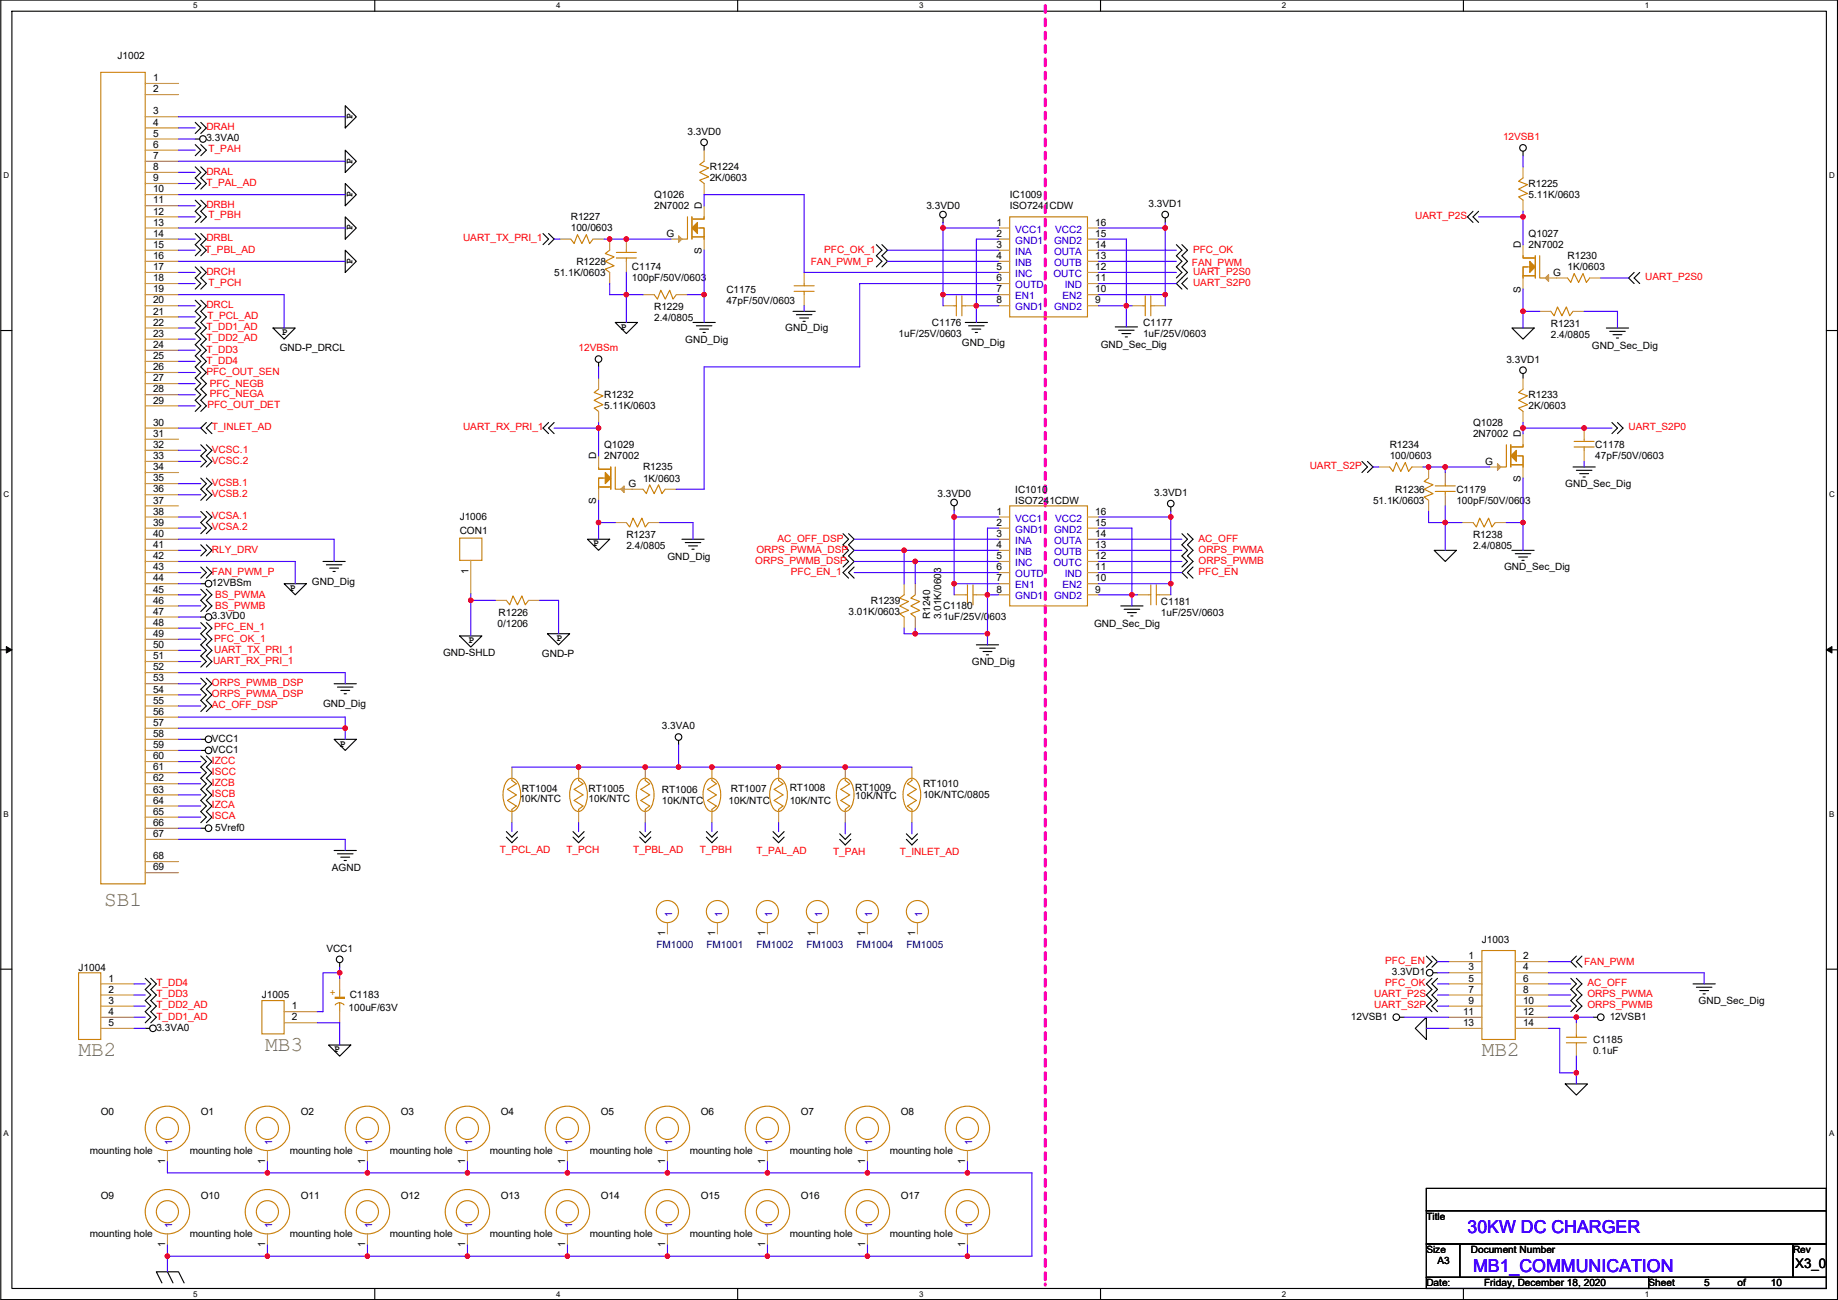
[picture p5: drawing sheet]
<svg xmlns="http://www.w3.org/2000/svg" width="420mm" height="297mm" viewBox="0 0 420 297" stroke-linecap="round" stroke-linejoin="round" font-family="sans-serif">
<defs><g id="words">
<g font-size="4.8" fill="#808040">
<text x="23.8" y="207.1">SB1</text>
<text x="18" y="241.4">MB2</text>
<text x="60.6" y="240.1">MB3</text>
<text x="338.8" y="241.4">MB2</text>
</g>
<g font-size="4.1" fill="#00f">
<text x="335.5" y="281.8">30KW DC CHARGER</text>
<text x="336.7" y="290.7">MB1_COMMUNICATION</text>
</g>
<text font-size="3" x="410.4" y="289.8">X3_0</text>
<g font-size="2.3">
<text x="26.8" y="13.5">J1002</text>
<text x="35" y="18.5">1</text>
<text x="35" y="21.1">2</text>
<text x="35" y="26.2">3</text>
<text x="35" y="28.7">4</text>
<text x="80.6" y="27.2" transform="rotate(-90 80.6 27.2)">P</text>
<text x="35" y="31.2">5</text>
<text x="35" y="33.8">6</text>
<text x="47.2" y="32.3">3.3VA0</text>
<text x="157.2" y="30.8">3.3VD0</text>
<text x="35" y="36.3">7</text>
<text x="35" y="38.9">8</text>
<text x="35" y="41.4">9</text>
<text x="80.6" y="37.4" transform="rotate(-90 80.6 37.4)">P</text>
<text x="162.2" y="38.9">R1224</text>
<text x="162.2" y="41.4">2K/0603</text>
<text x="35" y="43.9">10</text>
<text x="35" y="46.5">11</text>
<text x="80.6" y="45" transform="rotate(-90 80.6 45)">P</text>
<text x="149.5" y="45.3">Q1026</text>
<text x="149.5" y="47.8">2N7002</text>
<text x="160.4" y="47.8" transform="rotate(-90 160.4 47.8)">D</text>
<text x="211.8" y="47.8">3.3VD0</text>
<text x="230.8" y="45.3">IC1009</text>
<text x="230.8" y="47.8">ISO7241CDW</text>
<text x="262.6" y="47.3">3.3VD1</text>
<text x="349.4" y="42.7">R1225</text>
<text x="349.4" y="45.3">5.11K/0603</text>
<text x="35" y="49">12</text>
<text x="35" y="51.6">13</text>
<text x="80.6" y="52.6" transform="rotate(-90 80.6 52.6)">P</text>
<text x="130.5" y="50.3">R1227</text>
<text x="130.5" y="52.9">100/0603</text>
<text x="227.8" y="51.6">1</text>
<text x="250.4" y="51.6">16</text>
<text x="35" y="54.1">14</text>
<text x="35" y="56.6">15</text>
<text x="35" y="59.2">16</text>
<text x="152.3" y="54.1">G</text>
<text x="160.4" y="58" transform="rotate(-90 160.4 58)">S</text>
<text x="227.8" y="54.1">2</text>
<text x="227.8" y="56.6">3</text>
<text x="227.8" y="59.2">4</text>
<text x="250.4" y="54.1">15</text>
<text x="250.4" y="56.6">14</text>
<text x="250.4" y="59.2">13</text>
<text x="347.6" y="56.7" transform="rotate(-90 347.6 56.7)">D</text>
<text x="349.4" y="54.1">Q1027</text>
<text x="349.4" y="56.7">2N7002</text>
<text x="358.3" y="59.2">R1230</text>
<text x="35" y="61.7">17</text>
<text x="35" y="64.3">18</text>
<text x="80.6" y="60.2" transform="rotate(-90 80.6 60.2)">P</text>
<text x="126.7" y="63">51.1K/0603</text>
<text x="131.8" y="60.5">R1228</text>
<text x="144.5" y="61.8">C1174</text>
<text x="144.5" y="64.3">100pF/50V/0603</text>
<text x="227.8" y="61.7">5</text>
<text x="227.8" y="64.3">6</text>
<text x="250.4" y="61.7">12</text>
<text x="250.4" y="64.3">11</text>
<text x="355" y="63">G</text>
<text x="358.3" y="61.8">1K/0603</text>
<text x="35" y="66.8">19</text>
<text x="35" y="69.3">20</text>
<text x="35" y="71.9">21</text>
<text x="149.5" y="70.9">R1229</text>
<text x="166" y="66.8">C1175</text>
<text x="166" y="69.4">47pF/50V/0603</text>
<text x="227.8" y="66.8">7</text>
<text x="227.8" y="69.3">8</text>
<text x="250.4" y="66.8">10</text>
<text x="250.4" y="69.3">9</text>
<text x="347.6" y="66.8" transform="rotate(-90 347.6 66.8)">S</text>
<text x="35" y="74.4">22</text>
<text x="35" y="77">23</text>
<text x="64.4" y="76.6">P</text>
<text x="141.9" y="75.3">P</text>
<text x="149.5" y="73.4">2.4/0805</text>
<text x="179.5" y="75.7">GND_Dig</text>
<text x="205.4" y="77">1uF/25V/0603</text>
<text x="213" y="74.5">C1176</text>
<text x="261.3" y="74.5">C1177</text>
<text x="261.3" y="77">1uF/25V/0603</text>
<text x="354.5" y="74.7">R1231</text>
<text x="354.5" y="77.3">2.4/0805</text>
<text x="35" y="79.5">24</text>
<text x="35" y="82">25</text>
<text x="63.9" y="80.3">GND-P_DRCL</text>
<text x="156.6" y="78.3">GND_Dig</text>
<text x="219.9" y="79">GND_Dig</text>
<text x="251.6" y="79.5">GND_Sec_Dig</text>
<text x="344.3" y="82.8">3.3VD1</text>
<text x="363.9" y="79.8">GND_Sec_Dig</text>
<text x="35" y="84.6">26</text>
<text x="35" y="87.1">27</text>
<text x="35" y="89.7">28</text>
<text x="35" y="92.2">29</text>
<text x="138.1" y="91">R1232</text>
<text x="138.1" y="93.5">5.11K/0603</text>
<text x="349.4" y="91">R1233</text>
<text x="349.4" y="93.5">2K/0603</text>
<text x="35" y="97.3">30</text>
<text x="35" y="99.8">31</text>
<text x="336.7" y="97.3">Q1028</text>
<text x="336.7" y="99.9">2N7002</text>
<text x="347.6" y="99.8" transform="rotate(-90 347.6 99.8)">D</text>
<text x="35" y="102.4">32</text>
<text x="35" y="104.9">33</text>
<text x="35" y="107.4">34</text>
<text x="136.3" y="104.9" transform="rotate(-90 136.3 104.9)">D</text>
<text x="138.1" y="102.4">Q1029</text>
<text x="138.1" y="104.9">2N7002</text>
<text x="147" y="107.5">R1235</text>
<text x="317.7" y="102.4">R1234</text>
<text x="317.7" y="104.9">100/0603</text>
<text x="339.5" y="106.2">G</text>
<text x="364.7" y="102.4">C1178</text>
<text x="364.7" y="104.9">47pF/50V/0603</text>
<text x="35" y="110">35</text>
<text x="35" y="112.5">36</text>
<text x="143.7" y="111.3">G</text>
<text x="147" y="110">1K/0603</text>
<text x="214.3" y="113.6">3.3VD0</text>
<text x="232.1" y="112.6">IC1010</text>
<text x="263.8" y="113.3">3.3VD1</text>
<text x="318.9" y="112.6">R1236</text>
<text x="332.9" y="112.6">C1179</text>
<text x="347.6" y="110" transform="rotate(-90 347.6 110)">S</text>
<text x="357.8" y="111.3">GND_Sec_Dig</text>
<text x="35" y="115.1">37</text>
<text x="35" y="117.6">38</text>
<text x="105.1" y="118.9">J1006</text>
<text x="136.3" y="115.1" transform="rotate(-90 136.3 115.1)">S</text>
<text x="227.8" y="117.6">1</text>
<text x="232.1" y="115.1">ISO7241CDW</text>
<text x="250.4" y="117.6">16</text>
<text x="313.9" y="115.1">51.1K/0603</text>
<text x="332.9" y="115.1">100pF/50V/0603</text>
<text x="35" y="120.1">39</text>
<text x="35" y="122.7">40</text>
<text x="35" y="125.2">41</text>
<text x="105.1" y="122">CON1</text>
<text x="135.6" y="124.9">P</text>
<text x="143.2" y="123">R1237</text>
<text x="143.2" y="125.5">2.4/0805</text>
<text x="227.8" y="120.1">2</text>
<text x="227.8" y="122.7">3</text>
<text x="227.8" y="125.2">4</text>
<text x="250.4" y="120.1">15</text>
<text x="250.4" y="122.7">14</text>
<text x="250.4" y="125.2">13</text>
<text x="336.7" y="123">R1238</text>
<text x="336.7" y="125.5">2.4/0805</text>
<text x="35" y="127.8">42</text>
<text x="35" y="130.3">43</text>
<text x="107.1" y="131.1" transform="rotate(-90 107.1 131.1)">1</text>
<text x="152.6" y="128.1">GND_Dig</text>
<text x="227.8" y="127.8">5</text>
<text x="227.8" y="130.3">6</text>
<text x="250.4" y="127.8">12</text>
<text x="250.4" y="130.3">11</text>
<text x="343.8" y="130.3">GND_Sec_Dig</text>
<text x="35" y="132.8">44</text>
<text x="35" y="135.4">45</text>
<text x="35" y="137.9">46</text>
<text x="48.4" y="133.9">12VBSm</text>
<text x="66.2" y="135">P</text>
<text x="71.3" y="133.6">GND_Dig</text>
<text x="199.1" y="138">R1239</text>
<text x="227.8" y="132.8">7</text>
<text x="227.8" y="135.4">8</text>
<text x="250.4" y="132.8">10</text>
<text x="250.4" y="135.4">9</text>
<text x="35" y="140.5">47</text>
<text x="35" y="143">48</text>
<text x="48.4" y="141.5">3.3VD0</text>
<text x="113.7" y="143.3">0/1206</text>
<text x="114" y="140.8">R1226</text>
<text x="194" y="140.5">3.01K/0603</text>
<text x="212.6" y="141.5" transform="rotate(-90 212.6 141.5)">R1240</text>
<text x="215.1" y="141.5" transform="rotate(-90 215.1 141.5)">3.01K/0603</text>
<text x="215.6" y="139.2">C1180</text>
<text x="215.6" y="141.8">1uF/25V/0603</text>
<text x="250.1" y="143.3">GND_Sec_Dig</text>
<text x="265.4" y="138.2">C1181</text>
<text x="265.4" y="140.8">1uF/25V/0603</text>
<text x="35" y="145.5">49</text>
<text x="35" y="148.1">50</text>
<text x="101.3" y="149.9">GND-SHLD</text>
<text x="107.1" y="147">P</text>
<text x="127.2" y="146.5">P</text>
<text x="35" y="150.6">51</text>
<text x="35" y="153.2">52</text>
<text x="35" y="155.7">53</text>
<text x="123.9" y="150.2">GND-P</text>
<text x="222.2" y="151.9">GND_Dig</text>
<text x="35" y="158.2">54</text>
<text x="35" y="160.8">55</text>
<text x="73.8" y="161.6">GND_Dig</text>
<text x="35" y="163.3">56</text>
<text x="35" y="165.9">57</text>
<text x="151.3" y="166.7">3.3VA0</text>
<text x="35" y="168.4">58</text>
<text x="35" y="170.9">59</text>
<text x="35" y="173.5">60</text>
<text x="48.4" y="169.5">VCC1</text>
<text x="48.4" y="172">VCC1</text>
<text x="77.6" y="170.6">P</text>
<text x="35" y="176">61</text>
<text x="35" y="178.6">62</text>
<text x="211" y="179.9">RT1010</text>
<text x="35" y="181.1">63</text>
<text x="35" y="183.6">64</text>
<text x="118.8" y="183.2">10K/NTC</text>
<text x="119.3" y="180.9">RT1004</text>
<text x="134.5" y="180.9">RT1005</text>
<text x="134.5" y="183.2">10K/NTC</text>
<text x="151.3" y="181.1">RT1006</text>
<text x="151.3" y="183.7">10K/NTC</text>
<text x="166.5" y="183.7">10K/NTC</text>
<text x="167.1" y="180.9">RT1007</text>
<text x="180.5" y="180.6">RT1008</text>
<text x="180.5" y="183.7">10K/NTC</text>
<text x="195.5" y="180.6">RT1009</text>
<text x="195.5" y="182.7">10K/NTC</text>
<text x="211" y="182.4">10K/NTC/0805</text>
<text x="35" y="186.2">65</text>
<text x="35" y="188.7">66</text>
<text x="35" y="191.3">67</text>
<text x="49.2" y="189.8">5Vref0</text>
<text x="35" y="196.3">68</text>
<text x="35" y="198.9">69</text>
<text x="75.9" y="198.9">AGND</text>
<text x="152" y="213.9" transform="rotate(-90 152 213.9)">1</text>
<text x="163.5" y="213.9" transform="rotate(-90 163.5 213.9)">1</text>
<text x="174.9" y="213.9" transform="rotate(-90 174.9 213.9)">1</text>
<text x="186.3" y="213.9" transform="rotate(-90 186.3 213.9)">1</text>
<text x="197.8" y="213.9" transform="rotate(-90 197.8 213.9)">1</text>
<text x="209.2" y="213.9" transform="rotate(-90 209.2 213.9)">1</text>
<text x="338.8" y="215.4">J1003</text>
<text x="18" y="221.8">J1004</text>
<text x="74.6" y="217.5">VCC1</text>
<text x="335.7" y="219.2">1</text>
<text x="335.7" y="221.7">3</text>
<text x="348.2" y="219.2">2</text>
<text x="348.2" y="221.7">4</text>
<text x="24.8" y="224.3">1</text>
<text x="24.8" y="226.8">2</text>
<text x="318.2" y="222.8">3.3VD1</text>
<text x="335.7" y="224.3">5</text>
<text x="335.7" y="226.8">7</text>
<text x="348.2" y="224.3">6</text>
<text x="348.2" y="226.8">8</text>
<text x="24.8" y="229.4">3</text>
<text x="24.8" y="231.9">4</text>
<text x="59.9" y="228.1">J1005</text>
<text x="66.7" y="230.6">1</text>
<text x="66.7" y="233.2">2</text>
<text x="79.7" y="230.9">100uF/63V</text>
<text x="79.9" y="228.1">C1183</text>
<text x="308.8" y="233">12VSB1</text>
<text x="334.4" y="231.9">11</text>
<text x="335.7" y="229.4">9</text>
<text x="348.2" y="229.4">10</text>
<text x="348.2" y="231.9">12</text>
<text x="368" y="233">12VSB1</text>
<text x="388.3" y="229.4">GND_Sec_Dig</text>
<text x="24.8" y="234.4">5</text>
<text x="35.7" y="235.5">3.3VA0</text>
<text x="334.4" y="234.4">13</text>
<text x="348.2" y="234.4">14</text>
<text x="364.2" y="238.3">C1185</text>
<text x="76.4" y="240.4">P</text>
<text x="364.2" y="240.8">0.1uF</text>
<text x="23" y="254.8">O0</text>
<text x="45.9" y="254.8">O1</text>
<text x="68.8" y="254.8">O2</text>
<text x="91.6" y="254.8">O3</text>
<text x="114.5" y="254.8">O4</text>
<text x="137.3" y="254.8">O5</text>
<text x="160.2" y="254.8">O6</text>
<text x="183.1" y="254.8">O7</text>
<text x="205.9" y="254.8">O8</text>
<text x="20.5" y="263.7">mounting hole</text>
<text x="43.4" y="263.7">mounting hole</text>
<text x="66.2" y="263.7">mounting hole</text>
<text x="89.1" y="263.7">mounting hole</text>
<text x="111.9" y="263.7">mounting hole</text>
<text x="134.8" y="263.7">mounting hole</text>
<text x="157.7" y="263.7">mounting hole</text>
<text x="180.5" y="263.7">mounting hole</text>
<text x="203.4" y="263.7">mounting hole</text>
<text x="37.8" y="266" transform="rotate(-90 37.8 266)">1</text>
<text x="60.6" y="266" transform="rotate(-90 60.6 266)">1</text>
<text x="83.5" y="266" transform="rotate(-90 83.5 266)">1</text>
<text x="106.3" y="266" transform="rotate(-90 106.3 266)">1</text>
<text x="129.2" y="266" transform="rotate(-90 129.2 266)">1</text>
<text x="152" y="266" transform="rotate(-90 152 266)">1</text>
<text x="174.9" y="266" transform="rotate(-90 174.9 266)">1</text>
<text x="197.8" y="266" transform="rotate(-90 197.8 266)">1</text>
<text x="220.6" y="266" transform="rotate(-90 220.6 266)">1</text>
<text x="23" y="273.9">O9</text>
<text x="45.9" y="273.9">O10</text>
<text x="68.8" y="273.9">O11</text>
<text x="91.6" y="273.9">O12</text>
<text x="114.5" y="273.9">O13</text>
<text x="137.3" y="273.9">O14</text>
<text x="160.2" y="273.9">O15</text>
<text x="183.1" y="273.9">O16</text>
<text x="205.9" y="273.9">O17</text>
<text x="326.1" y="278.7">Title</text>
<text x="20.5" y="282.7">mounting hole</text>
<text x="37.8" y="285" transform="rotate(-90 37.8 285)">1</text>
<text x="43.4" y="282.7">mounting hole</text>
<text x="60.6" y="285" transform="rotate(-90 60.6 285)">1</text>
<text x="66.2" y="282.7">mounting hole</text>
<text x="83.5" y="285" transform="rotate(-90 83.5 285)">1</text>
<text x="89.1" y="282.7">mounting hole</text>
<text x="106.3" y="285" transform="rotate(-90 106.3 285)">1</text>
<text x="111.9" y="282.7">mounting hole</text>
<text x="129.2" y="285" transform="rotate(-90 129.2 285)">1</text>
<text x="134.8" y="282.7">mounting hole</text>
<text x="152" y="285" transform="rotate(-90 152 285)">1</text>
<text x="157.7" y="282.7">mounting hole</text>
<text x="174.9" y="285" transform="rotate(-90 174.9 285)">1</text>
<text x="180.5" y="282.7">mounting hole</text>
<text x="197.8" y="285" transform="rotate(-90 197.8 285)">1</text>
<text x="203.4" y="282.7">mounting hole</text>
<text x="220.6" y="285" transform="rotate(-90 220.6 285)">1</text>
<text x="326.1" y="286.3">Size</text>
<text x="336.2" y="286.3">Document Number</text>
<text x="409.9" y="286.3">Rev</text>
<text x="326.1" y="293.9">Date:</text>
<text x="328.6" y="288.8">A3</text>
<text x="339.3" y="293.9">Friday, December 18, 2020</text>
<text x="376.9" y="293.9">Sheet</text>
<text x="389.6" y="293.9">5</text>
<text x="397.2" y="293.9">of</text>
<text x="404.8" y="293.9">10</text>
</g>
<g font-size="2.3" fill="#f00">
<text x="47.2" y="29.8">DRAH</text>
<text x="47.7" y="34.8">T_PAH</text>
<text x="343.6" y="32">12VSB1</text>
<text x="47.2" y="39.9">DRAL</text>
<text x="47.2" y="42.5">T_PAL_AD</text>
<text x="47.2" y="47.5">DRBH</text>
<text x="47.7" y="49.8">T_PBH</text>
<text x="323.5" y="50.1">UART_P2S</text>
<text x="46.9" y="57.7">T_PBL_AD</text>
<text x="47.2" y="55.2">DRBL</text>
<text x="105.8" y="55.2">UART_TX_PRI_1</text>
<text x="188.4" y="57.7">PFC_OK_1</text>
<text x="272.7" y="57.7">PFC_OK</text>
<text x="47.2" y="62.8">DRCH</text>
<text x="47.7" y="65.3">T_PCH</text>
<text x="185.3" y="60.5">FAN_PWM_P</text>
<text x="272.5" y="60.7">FAN_PWM</text>
<text x="272.7" y="62.8">UART_P2S0</text>
<text x="272.7" y="65.3">UART_S2P0</text>
<text x="376.1" y="64.1">UART_P2S0</text>
<text x="47.2" y="70.4">DRCL</text>
<text x="47.2" y="75.5">T_DD1_AD</text>
<text x="47.4" y="72.9">T_PCL_AD</text>
<text x="47.2" y="78">T_DD2_AD</text>
<text x="47.2" y="80.6">T_DD3</text>
<text x="47.2" y="83.1">T_DD4</text>
<text x="132.3" y="80.3">12VBSm</text>
<text x="47.2" y="85.6">PFC_OUT_SEN</text>
<text x="47.9" y="88.4">PFC_NEGB</text>
<text x="47.4" y="93.3">PFC_OUT_DET</text>
<text x="47.9" y="90.7">PFC_NEGA</text>
<text x="48.4" y="98.3">T_INLET_AD</text>
<text x="105.8" y="98.3">UART_RX_PRI_1</text>
<text x="372.3" y="98.3">UART_S2P0</text>
<text x="48.4" y="103.4">VCSC.1</text>
<text x="48.4" y="106">VCSC.2</text>
<text x="299.4" y="107.2">UART_S2P</text>
<text x="48.4" y="111">VCSB.1</text>
<text x="48.4" y="113.6">VCSB.2</text>
<text x="48.4" y="118.7">VCSA.1</text>
<text x="48.4" y="121.2">VCSA.2</text>
<text x="177.7" y="123.7">AC_OFF_DSP</text>
<text x="274" y="123.7">AC_OFF</text>
<text x="48.4" y="126.3">RLY_DRV</text>
<text x="48.4" y="131.4">FAN_PWM_P</text>
<text x="172.6" y="128.8">ORPS_PWMB_DSP</text>
<text x="172.9" y="126.3">ORPS_PWMA_DSP</text>
<text x="180.8" y="131.4">PFC_EN_1</text>
<text x="274" y="126.3">ORPS_PWMA</text>
<text x="274" y="128.8">ORPS_PWMB</text>
<text x="274" y="131.4">PFC_EN</text>
<text x="49.2" y="136.7">BS_PWMA</text>
<text x="49.2" y="139.2">BS_PWMB</text>
<text x="48.9" y="144.1">PFC_EN_1</text>
<text x="48.9" y="146.6">PFC_OK_1</text>
<text x="48.9" y="149.1">UART_TX_PRI_1</text>
<text x="48.7" y="151.7">UART_RX_PRI_1</text>
<text x="48.4" y="156.8">ORPS_PWMB_DSP</text>
<text x="48.4" y="159.3">ORPS_PWMA_DSP</text>
<text x="48.4" y="161.8">AC_OFF_DSP</text>
<text x="48.4" y="174.5">IZCC</text>
<text x="48.4" y="177.1">ISCC</text>
<text x="48.4" y="179.6">IZCB</text>
<text x="48.4" y="182.2">ISCB</text>
<text x="48.4" y="184.7">IZCA</text>
<text x="48.4" y="187.2">ISCA</text>
<text x="114.2" y="194.9">T_PCL_AD</text>
<text x="129.5" y="194.9">T_PCH</text>
<text x="144.7" y="194.9">T_PBL_AD</text>
<text x="159.9" y="194.9">T_PBH</text>
<text x="172.9" y="195.1">T_PAL_AD</text>
<text x="190.4" y="195.4">T_PAH</text>
<text x="205.7" y="195.4">T_INLET_AD</text>
<text x="316.7" y="220.3">PFC_EN</text>
<text x="362.1" y="220.5">FAN_PWM</text>
<text x="35.7" y="225.3">T_DD4</text>
<text x="35.7" y="227.9">T_DD3</text>
<text x="314.1" y="227.9">UART_P2S</text>
<text x="316.7" y="225.3">PFC_OK</text>
<text x="362.9" y="225.3">AC_OFF</text>
<text x="362.9" y="227.9">ORPS_PWMA</text>
<text x="35.7" y="230.4">T_DD2_AD</text>
<text x="35.7" y="233">T_DD1_AD</text>
<text x="314.1" y="230.4">UART_S2P</text>
<text x="362.9" y="230.4">ORPS_PWMB</text>
</g>
<g font-size="2.3" fill="#00c">
<text x="232.1" y="53.1">VCC1</text>
<text x="241.2" y="53.1">VCC2</text>
<text x="232.1" y="55.7">GND1</text>
<text x="232.1" y="58.2">INA</text>
<text x="240.9" y="58.2">OUTA</text>
<text x="241" y="55.7">GND2</text>
<text x="232.1" y="60.7">INB</text>
<text x="232.1" y="63.3">INC</text>
<text x="232.1" y="65.8">OUTD</text>
<text x="240.8" y="63.3">OUTC</text>
<text x="240.9" y="60.7">OUTB</text>
<text x="243.4" y="65.8">IND</text>
<text x="232.1" y="68.4">EN1</text>
<text x="232.1" y="70.9">GND1</text>
<text x="241" y="70.9">GND2</text>
<text x="242.9" y="68.4">EN2</text>
<text x="232.1" y="119.2">VCC1</text>
<text x="241.2" y="119.2">VCC2</text>
<text x="232.1" y="121.7">GND1</text>
<text x="232.1" y="124.2">INA</text>
<text x="240.9" y="124.2">OUTA</text>
<text x="241" y="121.7">GND2</text>
<text x="232.1" y="126.8">INB</text>
<text x="232.1" y="129.3">INC</text>
<text x="232.1" y="131.9">OUTD</text>
<text x="240.8" y="129.3">OUTC</text>
<text x="240.9" y="126.8">OUTB</text>
<text x="243.4" y="131.9">IND</text>
<text x="232.1" y="134.4">EN1</text>
<text x="232.1" y="136.9">GND1</text>
<text x="241" y="136.9">GND2</text>
<text x="242.9" y="134.4">EN2</text>
<text x="153.6" y="209.6" transform="rotate(-90 153.6 209.6)">1</text>
<text x="165.1" y="209.6" transform="rotate(-90 165.1 209.6)">1</text>
<text x="176.5" y="209.6" transform="rotate(-90 176.5 209.6)">1</text>
<text x="187.9" y="209.6" transform="rotate(-90 187.9 209.6)">1</text>
<text x="199.4" y="209.6" transform="rotate(-90 199.4 209.6)">1</text>
<text x="210.8" y="209.6" transform="rotate(-90 210.8 209.6)">1</text>
<text x="39.3" y="261.6" transform="rotate(-90 39.3 261.6)">1</text>
<text x="62.2" y="261.6" transform="rotate(-90 62.2 261.6)">1</text>
<text x="85.1" y="261.6" transform="rotate(-90 85.1 261.6)">1</text>
<text x="107.9" y="261.6" transform="rotate(-90 107.9 261.6)">1</text>
<text x="130.8" y="261.6" transform="rotate(-90 130.8 261.6)">1</text>
<text x="153.6" y="261.6" transform="rotate(-90 153.6 261.6)">1</text>
<text x="176.5" y="261.6" transform="rotate(-90 176.5 261.6)">1</text>
<text x="199.4" y="261.6" transform="rotate(-90 199.4 261.6)">1</text>
<text x="222.2" y="261.6" transform="rotate(-90 222.2 261.6)">1</text>
<text x="39.3" y="280.7" transform="rotate(-90 39.3 280.7)">1</text>
<text x="62.2" y="280.7" transform="rotate(-90 62.2 280.7)">1</text>
<text x="85.1" y="280.7" transform="rotate(-90 85.1 280.7)">1</text>
<text x="107.9" y="280.7" transform="rotate(-90 107.9 280.7)">1</text>
<text x="130.8" y="280.7" transform="rotate(-90 130.8 280.7)">1</text>
<text x="153.6" y="280.7" transform="rotate(-90 153.6 280.7)">1</text>
<text x="176.5" y="280.7" transform="rotate(-90 176.5 280.7)">1</text>
<text x="199.4" y="280.7" transform="rotate(-90 199.4 280.7)">1</text>
<text x="222.2" y="280.7" transform="rotate(-90 222.2 280.7)">1</text>
</g>
<g font-size="2.3" fill="#000080">
<text x="150" y="216.7">FM1000</text>
<text x="161.5" y="216.7">FM1001</text>
<text x="172.9" y="216.7">FM1002</text>
<text x="184.3" y="216.7">FM1003</text>
<text x="195.8" y="216.7">FM1004</text>
<text x="207.2" y="216.7">FM1005</text>
</g>
<text font-size="2.3" fill="#cc8006" x="75.4" y="227.6">+</text>
<g font-size="1.8">
<text x="44.2" y="1.9">5</text>
<text x="127.1" y="1.9">4</text>
<text x="210.1" y="1.9">3</text>
<text x="293" y="1.9">2</text>
<text x="376" y="1.9">1</text>
<text x=".8" y="40.7">D</text>
<text x="418.1" y="40.7">D</text>
<text x=".8" y="113.6">C</text>
<text x="418.1" y="113.6">C</text>
<text x=".8" y="186.6">B</text>
<text x="418.1" y="186.6">B</text>
<text x=".8" y="259.5">A</text>
<text x="418.1" y="259.5">A</text>
<text x="44.2" y="296.3">5</text>
<text x="127.1" y="296.3">4</text>
<text x="210.1" y="296.3">3</text>
<text x="293" y="296.3">2</text>
<text x="376" y="296.3">1</text>
</g>
</g></defs>
<path d="M.2 0h419.8v296.9h-419.8zM2.7 2.6h414.8v291.8h-414.8z" fill="none" stroke="#000" stroke-width=".25"/>
<g fill="#fff">
<path d="M44.2 .3h1v2h-1z"/>
<path d="M44.2 294.7h1v2h-1z"/>
</g>
<path d="M85.7 0v2.6M85.7 294.4v2.5" fill="none" stroke="#000" stroke-width=".25"/>
<g fill="#fff">
<path d="M127.1 .3h1v2h-1z"/>
<path d="M127.1 294.7h1v2h-1z"/>
</g>
<path d="M168.6 0v2.6M168.6 294.4v2.5" fill="none" stroke="#000" stroke-width=".25"/>
<g fill="#fff">
<path d="M210.1 .3h1v2h-1z"/>
<path d="M210.1 294.7h1v2h-1z"/>
</g>
<path d="M251.6 0v2.6M251.6 294.4v2.5" fill="none" stroke="#000" stroke-width=".25"/>
<g fill="#fff">
<path d="M293 .3h1v2h-1z"/>
<path d="M293 294.7h1v2h-1z"/>
</g>
<path d="M334.5 0v2.6M334.5 294.4v2.5" fill="none" stroke="#000" stroke-width=".25"/>
<g fill="#fff">
<path d="M376 .3h1v2h-1z"/>
<path d="M376 294.7h1v2h-1z"/>
<path d="M.8 39h1.3v2.1h-1.3z"/>
<path d="M418.1 39h1.3v2.1h-1.3z"/>
<path d="M.8 112h1.3v2h-1.3z"/>
<path d="M418.1 112h1.3v2h-1.3z"/>
</g>
<path d="M.2 75.5h2.5M417.5 75.5h2.5" fill="none" stroke="#000" stroke-width=".25"/>
<g fill="#fff">
<path d="M.8 185h1.2v2h-1.2z"/>
<path d="M418.1 185h1.2v2h-1.2z"/>
</g>
<path d="M.2 148.5h2.5M417.5 148.5h2.5" fill="none" stroke="#000" stroke-width=".25"/>
<path d="M1.4 147.7l1.3 .8-1.3 .7zM417.5 148.5l1.3-.8v1.5z" fill="#000" stroke="#000" stroke-width=".23"/>
<g fill="#fff">
<path d="M.8 257.9h1.2v2h-1.2z"/>
<path d="M418.1 257.9h1.2v2h-1.2z"/>
</g>
<g fill="none" stroke="#000" stroke-width=".25">
<path d="M44.6 33l1.3 1.3-1.3 1.3M44.6 38.1l1.3 1.3-1.3 1.3 1.3 1.2-1.3 1.3M44.6 31.8h1M44.6 28l1.3 1.2-1.3 1.3M45.9 33l1.3 1.3-1.3 1.3M45.9 38.1l1.3 1.3-1.3 1.3 1.3 1.2-1.3 1.3M45.9 28l1.3 1.2-1.3 1.3M78.9 24.2l2.6 2.5-2.6 2.5zM78.9 34.3l2.6 2.6-2.6 2.5zM161 33.3v1M348.2 34.6v1M44.6 45.7l1.3 1.3-1.3 1.3 1.3 1.3-1.3 1.2"/>
<path d="M44.6 53.4l1.3 1.2-1.3 1.3 1.3 1.3-1.3 1.2M45.9 45.7l1.3 1.3-1.3 1.3 1.3 1.3-1.3 1.2M45.9 53.4l1.3 1.2-1.3 1.3 1.3 1.3-1.3 1.2M78.9 41.9l2.6 2.6-2.6 2.5zM78.9 49.6l2.6 2.5-2.6 2.5zM78.9 57.2l2.6 2.5-2.6 2.6zM124.1 53.4l1.3 1.2-1.3 1.3M125.4 53.4l1.3 1.2-1.3 1.3M200.3 55.9l1.3 1.3-1.3 1.2 1.3 1.3-1.3 1.3M201.6 55.9l1.3 1.3-1.3 1.2 1.3 1.3-1.3 1.3M215.6 49.8v1M266.4 49.8v1"/>
<path d="M268.9 55.9l1.3 1.3-1.3 1.2 1.3 1.3-1.3 1.3 1.3 1.3-1.3 1.2M270.2 55.9l1.3 1.3-1.3 1.2 1.3 1.3-1.3 1.3 1.3 1.3-2.6 2.5 1.3 1.3M336.7 48.3l-1.2 1.3 1.2 1.2M338 48.3l-1.3 1.3 1.3 1.2M44.6 61l1.3 1.3-1.3 1.2 1.3 1.3-1.3 1.3M44.6 68.6l1.3 1.3-1.3 1.2 1.3 1.3-1.3 1.3 1.3 1.3-1.3 1.2 1.3 1.3-1.3 1.3 1.3 1.2-1.3 1.3 1.3 1.3-1.3 1.2 1.3 1.3-1.3 1.3 1.3 1.3-1.3 1.2 1.3 1.3-1.3 1.3 1.3 1.2-1.3 1.3M45.9 61l1.3 1.3-1.3 1.2 1.3 1.3-1.3 1.3M45.9 68.6l1.3 1.3-1.3 1.2 1.3 1.3-1.3 1.3 1.3 1.3-1.3 1.2 1.3 1.3-1.3 1.3 1.3 1.2-1.3 1.3 1.3 1.3-1.3 1.2 1.3 1.3-1.3 1.3 1.3 1.3-1.3 1.2 1.3 1.3-1.3 1.3 1.3 1.2-1.3 1.3M62.4 75h5.1l-2.6 2.5zM140.6 73.7h5.1l-2.5 2.5zM158.4 73.7h5.1M159.2 74.4h3.5"/>
<path d="M159.9 75.2h2.1M160.7 76h.5M181.3 71.1h5.1M182 71.9h3.6M182.8 72.7h2M183.6 73.4h.5M220.7 73.7h5M221.4 74.4h3.6M222.2 75.2h2M222.9 76h.5M254.9 74.7h5.1M255.7 75.5h3.6"/>
<path d="M256.5 76.2h2M257.2 77h.5M271.5 63.5l-1.3 1.3 1.3 1.3M345.6 75h5.1l-2.5 2.5zM367.2 75h5.1M368 75.7h3.5M368.7 76.5h2.1M369.5 77.2h.5M373.6 62.3l-1.3 1.2 1.3 1.3M374.8 62.3l-1.2 1.2 1.2 1.3M47.2 96.5l-1.3 1.3 1.3 1.3M48.4 96.5l-1.2 1.3 1.2 1.3"/>
<path d="M125.4 96.5l-1.3 1.3 1.3 1.3M126.7 96.5l-1.3 1.3 1.3 1.3M136.8 82.8v1M348.2 85.4v1M368.5 96.5l1.2 1.3-1.2 1.3M369.7 96.5l1.3 1.3-1.3 1.3M45.9 101.6l1.3 1.3-1.3 1.3 1.3 1.2-1.3 1.3M45.9 109.2l1.3 1.3-1.3 1.3 1.3 1.3-1.3 1.2M45.9 116.9l1.3 1.2-1.3 1.3 1.3 1.3-1.3 1.2M47.2 101.6l1.2 1.3-1.2 1.3 1.2 1.2-1.2 1.3M47.2 109.2l1.2 1.3-1.2 1.3 1.2 1.3-1.2 1.2M47.2 116.9l1.2 1.2-1.2 1.3 1.2 1.3-1.2 1.2"/>
<path d="M218.1 115.6v1M267.6 115.8v1.1M311.3 105.4l1.3 1.3-1.3 1.3M312.6 105.4l1.3 1.3-1.3 1.3M359.6 106.7h5.1M360.4 107.5h3.5M361.1 108.2h2M361.9 109h.5M45.9 124.5l1.3 1.3-1.3 1.2M45.9 129.6l1.3 1.2-1.3 1.3M45.9 134.6l1.3 1.3-1.3 1.3 1.3 1.3-1.3 1.2M45.9 133.4h1"/>
<path d="M47.2 124.5l1.2 1.3-1.2 1.2M47.2 129.6l1.2 1.2-1.2 1.3M47.2 134.6l1.2 1.3-1.2 1.3 1.2 1.3-1.2 1.2M64.9 133.4h5.1l-2.5 2.5zM73.8 128.3h5.1M74.6 129.1h3.6M75.4 129.8h2M76.1 130.6h.5M134.3 123.2h5.1l-2.6 2.6zM155.9 123.2h5.1M156.6 124h3.6M157.4 124.7h2"/>
<path d="M158.2 125.5h.5M192.7 121.9l1.3 1.3-1.3 1.3 1.3 1.3-1.3 1.2 1.3 1.3-1.3 1.3M194 121.9l1.3 1.3-1.3 1.3 1.3 1.3-1.3 1.2 1.3 1.3-2.6 2.5 1.3 1.3M195.3 129.6l-1.3 1.2 1.3 1.3M256.2 138.5h5.1M257 139.2h3.5M257.7 140h2.1M270.2 121.9l1.3 1.3-1.3 1.3 1.3 1.3-1.3 1.2 1.3 1.3-1.3 1.3M271.5 121.9l1.2 1.3-1.2 1.3 1.2 1.3-1.2 1.2 1.2 1.3-2.5 2.5 1.3 1.3M272.7 129.6l-1.2 1.2 1.2 1.3M327.8 125.8h5.1l-2.5 2.5zM345.6 125.8h5.1"/>
<path d="M346.4 126.5h3.5M347.1 127.3h2.1M347.9 128h.5M45.9 142.3l1.3 1.2-1.3 1.3 1.3 1.3-1.3 1.2 1.3 1.3-1.3 1.3 1.3 1.3-1.3 1.2M45.9 155l1.3 1.2-1.3 1.3 1.3 1.3-1.3 1.2 1.3 1.3-1.3 1.3M45.9 141h1M47.2 142.3l1.2 1.2-1.2 1.3 1.2 1.3-1.2 1.2 1.2 1.3-1.2 1.3 1.2 1.3-1.2 1.2M47.2 155l1.2 1.2-1.2 1.3 1.2 1.3-1.2 1.2 1.2 1.3-1.2 1.3M76.4 156.2h5.1M77.1 157h3.6M77.9 157.8h2M78.7 158.5h.5"/>
<path d="M105.1 145.3h5.1l-2.6 2.5zM125.1 144.8h5.1l-2.5 2.5zM223.2 147.3h5.1M224 148.1h3.5M224.7 148.9h2M225.5 149.6h.5M258.5 140.7h.5M45.9 172.7l1.3 1.3-1.3 1.3 1.3 1.3-1.3 1.2 1.3 1.3-1.3 1.3 1.3 1.2-1.3 1.3 1.3 1.3-1.3 1.2 1.3 1.3-1.3 1.3M45.9 168.9h1M45.9 171.5h1M47.2 172.7l1.2 1.3-1.2 1.3 1.2 1.3-1.2 1.2 1.2 1.3-1.2 1.3 1.2 1.2-1.2 1.3 1.2 1.3-1.2 1.2 1.2 1.3-1.2 1.3M76.4 168.9h5.1l-2.6 2.6z"/>
<path d="M155.1 169.2v1M45.9 189.3h1M76.4 194.3h5.1M77.1 195.1h3.6M77.9 195.9h2M78.7 196.6h.5M115.7 191.3l1.3 1.3 1.3-1.3M115.7 190l1.3 1.3 1.3-1.3M131 191.3l1.3 1.3 1.2-1.3M131 190l1.3 1.3 1.2-1.3M146.2 191.3l1.3 1.3 1.3-1.3M146.2 190l1.3 1.3 1.3-1.3"/>
<path d="M161.5 191.3l1.2 1.3 1.3-1.3M161.5 190l1.2 1.3 1.3-1.3M176.7 191.3l1.3 1.3 1.2-1.3M176.7 190l1.3 1.3 1.2-1.3M191.9 191.8l1.3 1.3 1.3-1.3M191.9 190.5l1.3 1.3 1.3-1.3M207.2 191.8l1.3 1.3 1.2-1.3M207.2 190.5l1.3 1.3 1.2-1.3M77.6 220v1M326.1 218.5l1.2 1.2-1.2 1.3M327.3 218.5l1.3 1.2-1.3 1.3M360.4 218.5l-1.3 1.2 1.3 1.3"/>
<path d="M361.6 218.5l-1.2 1.2 1.2 1.3M.2 221.4h2.5M33.2 235h1M33.2 223.5l1.3 1.3-1.3 1.3 1.3 1.3-1.3 1.2 1.3 1.3-1.3 1.3 1.3 1.2-1.3 1.3M34.5 223.5l1.2 1.3-1.2 1.3 1.2 1.3-1.2 1.2 1.2 1.3-1.2 1.3 1.2 1.2-1.2 1.3M75.1 238.8h5.1l-2.6 2.5zM320 232.4h1M323.5 235l2.6-2.6v5.1zM327.3 223.5l-1.2 1.3 1.2 1.3-1.2 1.3 1.2 1.2-1.2 1.3 1.2 1.3M327.6 222.3h1M328.6 223.5l-1.3 1.3 1.3 1.3-1.3 1.3 1.3 1.2-1.3 1.3 1.3 1.3M359.1 223.5l1.3 1.3-1.3 1.3 1.3 1.3-1.3 1.2 1.3 1.3-1.3 1.3"/>
<path d="M360.4 223.5l1.2 1.3-1.2 1.3 1.2 1.3-1.2 1.2 1.2 1.3-1.2 1.3M364.2 232.4h1M387 224.8h5.1M387.8 225.6h3.5M388.5 226.3h2.1M389.3 227.1h.5M417.5 221.4h2.5M357.8 247.7h5.1l-2.5 2.5zM326.1 271.5h91.4v5.1h-91.4zM326.1 276.6h91.4v7.6h-91.4zM37 293.1l-1.3-2.5h5.1l1.3 2.5M38.3 290.6l1.2 2.5"/>
<path d="M326.1 291.9h50.8v2.5h-50.8zM326.1 284.2h7.6v7.7h-7.6zM333.7 284.2h76.2v7.7h-76.2zM376.9 291.9h40.6v2.5h-40.6zM409.9 284.2h7.6v7.7h-7.6z"/>
<circle cx="46.4" cy="31.8" r=".76"/>
<circle cx="160.9" cy="32.5" r=".76"/>
<circle cx="348.1" cy="33.8" r=".76"/>
<circle cx="215.6" cy="49" r=".76"/>
<circle cx="266.4" cy="49" r=".76"/>
<circle cx="136.8" cy="82" r=".76"/>
<circle cx="348.1" cy="84.6" r=".76"/>
<circle cx="218.1" cy="114.8" r=".76"/>
<circle cx="267.6" cy="115.1" r=".76"/>
<circle cx="47.7" cy="133.4" r=".76"/>
<circle cx="47.7" cy="141" r=".76"/>
<circle cx="47.7" cy="168.9" r=".76"/>
<circle cx="47.7" cy="171.5" r=".76"/>
<circle cx="155.1" cy="168.4" r=".76"/>
<circle cx="47.7" cy="189.2" r=".76"/>
<circle cx="77.6" cy="219.2" r=".76"/>
<circle cx="35" cy="235" r=".76"/>
<circle cx="319.2" cy="232.4" r=".76"/>
<circle cx="326.8" cy="222.3" r=".76"/>
<circle cx="365.9" cy="232.4" r=".76"/>
</g>
<path d="M238.9 1.3v292.1M238.9 293.4h.1" fill="none" stroke="#f0f" stroke-width=".76" stroke-dasharray="1.5 1.5"/>
<g fill="none" stroke="#cc8006" stroke-width=".25">
<path d="M23 16.5h10.2v185.5h-10.2zM161 36.9l-1.1 .7 2.1 .8-2.1 1 2.1 1-2.1 .8 1.1 .7M130.5 54.6l.7 1 .8-2 1 2 1-2 .8 2 .8-1M139.4 57.2l-1 .7 2 .8-2 1 2 1-2 .8 1 .8M140.9 58.9h4.6M140.9 57.7h4.6M143.2 57.2v.5M143.2 58.9v.8M157.2 49.6v5h-1.3M158.2 49.6v5M158.2 54.1h2.8M158.2 50.1h2.8v-.5v.5h-2.6"/>
<path d="M158.4 54.1h2.3M159.4 52.1h1.6v2.5v-2.5h-1.1M230.8 49.6h17.8v22.8h-17.8zM348.2 40.7l-1.1 .7 2.1 .8-2.1 1 2.1 1-2.1 .8 1.1 .7M351 58.4v5.1M351 58.9h-2.8v-.5v.5h2.5M352 58.4v5.1h1.2M149.5 67.3l.8 1 .8-2 1 2 1-2 .7 2 .8-1M181.5 66.6h4.6M181.5 65.3h4.6M183.8 64.8v.5M183.8 66.6v.7"/>
<path d="M218.1 69.9h.5M218.6 67.6v4.6M219.9 67.6v4.6M219.9 69.9h.8M261.3 69.9h.5M261.8 67.6v4.6M263.1 67.6v4.6M263.1 69.9h.7M348.2 63h2.8M348.4 63h2.3M349.2 61h-1v2.5v-2.5h1.5M354.5 71.1l.8 1.1 .7-2.1 1 2.1 1.1-2.1 .7 2.1 .8-1.1"/>
<path d="M358.3 63.5l.8 1 .7-2 1.1 2 1-2 .7 2 .8-1M136.8 88.9l-1 .8 2 .7-2 1.1 2 1-2 .7 1 .8M348.2 88.9l-1.1 .8 2.1 .7-2.1 1.1 2.1 1-2.1 .7 1.1 .8M136.8 111.3h2.8M137.1 111.3h2.3M137.8 109.2h-1v2.6v-2.6h1.6M139.4 107.2h-2.6v-.5v.5h2.8M139.6 106.7v5.1M140.6 106.7v5.1h1.3M143.2 119.4l.7 1 .8-2 1 2 1-2 .8 2 .8-1M147 111.8l.8 1 .7-2 1 2 1-2 .8 2 .8-1M230.8 115.6h17.8v22.9h-17.8z"/>
<path d="M317.7 106.7l.7 1 .8-2 1 2 1-2 .8 2 .8-1M326.6 109.2l-1 .8 2 .8-2 1 2 1-2 .8 1 .7M328.1 112.3h4.6M328.1 111h4.6M330.4 110.5v.5M330.4 112.3v.8M336.7 119.4l.8 1 .8-2 1 2 1-2 .7 2 .8-1M344.3 101.6v5.1h-1.2M345.4 101.6v5.1M345.4 106.2h2.8M345.6 106.2h2.3M345.6 102.1h2.6v-.5v.5h-2.8"/>
<path d="M346.6 104.2h1.6v2.5v-2.5h-1.1M359.8 102.1h4.6M359.8 100.9h4.6M362.1 100.4v.5M362.1 102.1v.8M105.1 123h5.1v5h-5.1zM115.7 137.2l.8 1 .8-2 1 2 1-2 .8 2 .7-1M206.7 135.9l-1 .8 2 .7-2 1.1 2 1-2 .7 1 .8M209.2 135.9l-1 .8 2 .7-2 1.1 2 1-2 .7 1 .8M220.7 135.9h.5M221.2 133.6v4.6M222.4 133.6v4.6"/>
<path d="M222.4 135.9h.8M262.6 135.9h.5M263.1 133.6v4.6M264.3 133.6v4.6M264.3 135.9h.8M116.1 178.2a1.53 1.53 0 0 1 2.5 1 5.8 5.8 0 0 1-.7 5.8 1.31 1.31 0 0 1-2.2-.4 6 6 0 0 1 .4-6.4zM117 177.8v.5l1 .8-2 1.3 2 1.2-2 1.3 2 1.3-1 .7v.5M131.3 178.2a1.53 1.53 0 0 1 2.5 1 5.8 5.8 0 0 1-.7 5.8 1.31 1.31 0 0 1-2.1-.4 6 6 0 0 1 .3-6.4zM132.3 177.8v.5l1 .8-2.1 1.3 2.1 1.2-2.1 1.3 2.1 1.3-1 .7v.5M146.6 178.2a1.53 1.53 0 0 1 2.5 1 5.8 5.8 0 0 1-.7 5.8 1.31 1.31 0 0 1-2.2-.4 6 6 0 0 1 .4-6.4zM147.5 177.8v.5l1 .8-2 1.3 2 1.2-2 1.3 2 1.3-1 .7v.5M161.8 178.2a1.53 1.53 0 0 1 2.5 1 5.8 5.8 0 0 1-.7 5.8 1.31 1.31 0 0 1-2.1-.4 6 6 0 0 1 .3-6.4z"/>
<path d="M162.7 177.8v.5l1.1 .8-2.1 1.3 2.1 1.2-2.1 1.3 2.1 1.3-1.1 .7v.5M177.1 178.2a1.53 1.53 0 0 1 2.4 1 5.8 5.8 0 0 1-.6 5.8 1.31 1.31 0 0 1-2.2-.4 6 6 0 0 1 .4-6.4zM178 177.8v.5l1 .8-2 1.3 2 1.2-2 1.3 2 1.3-1 .7v.5M192.3 178.2a1.53 1.53 0 0 1 2.5 1 5.8 5.8 0 0 1-.7 5.8 1.31 1.31 0 0 1-2.2-.4 6 6 0 0 1 .4-6.4zM193.2 177.8v.5l1 .8-2 1.3 2 1.2-2 1.3 2 1.3-1 .7v.5M207.5 178.2a1.53 1.53 0 0 1 2.5 1 5.8 5.8 0 0 1-.7 5.8 1.31 1.31 0 0 1-2.1-.4 6 6 0 0 1 .3-6.4zM208.5 177.8v.5l-1.1 .8 2.1 1.3-2.1 1.2 2.1 1.3-2.1 1.3 1.1 .7v.5M338.8 217.2h7.6v20.3h-7.6zM18 222.3h5v15.2h-5zM59.9 228.6h5v7.6h-5zM76.6 229.6a1.3 1.3 0 0 1 2 0M77.6 229.1v2.1"/>
<path d="M77.6 226.1v2M358.1 237h4.5M358.1 238.3h4.5M360.4 238.3v.5M360.4 236.2v.8"/>
<circle cx="152.6" cy="208.3" r="2.53"/>
<circle cx="164" cy="208.3" r="2.53"/>
<circle cx="175.4" cy="208.3" r="2.53"/>
<circle cx="186.9" cy="208.3" r="2.53"/>
<circle cx="198.3" cy="208.3" r="2.53"/>
<circle cx="209.7" cy="208.3" r="2.53"/>
<circle cx="38.3" cy="257.8" r="2.53"/>
<circle cx="38.3" cy="257.8" r="5.1"/>
<circle cx="61.1" cy="257.8" r="2.53"/>
<circle cx="61.1" cy="257.8" r="5.1"/>
<circle cx="84" cy="257.8" r="2.53"/>
<circle cx="84" cy="257.8" r="5.1"/>
<circle cx="106.8" cy="257.8" r="2.53"/>
<circle cx="106.8" cy="257.8" r="5.1"/>
<circle cx="129.7" cy="257.8" r="2.53"/>
<circle cx="129.7" cy="257.8" r="5.1"/>
<circle cx="152.6" cy="257.8" r="2.53"/>
<circle cx="152.6" cy="257.8" r="5.1"/>
<circle cx="175.4" cy="257.8" r="2.53"/>
<circle cx="175.4" cy="257.8" r="5.1"/>
<circle cx="198.3" cy="257.8" r="2.53"/>
<circle cx="198.3" cy="257.8" r="5.1"/>
<circle cx="221.1" cy="257.8" r="2.53"/>
<circle cx="221.1" cy="257.8" r="5.1"/>
<circle cx="38.3" cy="276.9" r="2.53"/>
<circle cx="38.3" cy="276.9" r="5.1"/>
<circle cx="61.1" cy="276.9" r="2.53"/>
<circle cx="61.1" cy="276.9" r="5.1"/>
<circle cx="84" cy="276.9" r="2.53"/>
<circle cx="84" cy="276.9" r="5.1"/>
<circle cx="106.8" cy="276.9" r="2.53"/>
<circle cx="106.8" cy="276.9" r="5.1"/>
<circle cx="129.7" cy="276.9" r="2.53"/>
<circle cx="129.7" cy="276.9" r="5.1"/>
<circle cx="152.6" cy="276.9" r="2.53"/>
<circle cx="152.6" cy="276.9" r="5.1"/>
<circle cx="175.4" cy="276.9" r="2.53"/>
<circle cx="175.4" cy="276.9" r="5.1"/>
<circle cx="198.3" cy="276.9" r="2.53"/>
<circle cx="198.3" cy="276.9" r="5.1"/>
<circle cx="221.1" cy="276.9" r="2.53"/>
<circle cx="221.1" cy="276.9" r="5.1"/>
</g>
<g fill="none" stroke="#a84" stroke-width=".25">
<path d="M33.2 19.1h7.6M33.2 21.6h7.6M33.2 26.7h7.6M33.2 29.2h7.6M33.2 31.8h7.6M33.2 34.3h7.6M33.2 36.9h7.6M33.2 39.4h7.6M161 34.3v2.6M348.2 38.1v2.6M33.2 41.9h7.6M33.2 44.5h7.6"/>
<path d="M33.2 47h7.6M33.2 49.6h7.6M33.2 52.1h7.6M33.2 54.6h7.6M33.2 57.2h7.6M33.2 59.7h7.6M127.9 54.6h2.6M135.6 54.6h2.5M139.4 54.6v2.6M143.2 54.6v2.6M143.2 59.7v2.6M153.3 54.6h2.6"/>
<path d="M161 54.6v2.6M161 47v2.6M161 41.9v2.6M228.3 54.6h2.5M228.3 57.2h2.5M228.3 59.7h2.5M228.3 52.1h2.5M248.6 52.1h2.5M248.6 54.6h2.5M248.6 57.2h2.5M248.6 59.7h2.5M348.2 55.9v2.5"/>
<path d="M348.2 45.7v2.6M33.2 62.3h7.6M33.2 64.8h7.6M33.2 67.3h7.6M33.2 69.9h7.6M33.2 72.4h7.6M33.2 75h7.6M33.2 77.5h7.6M139.4 62.3v2.5M147 67.3h2.5M154.6 67.3h2.6M183.8 62.3v2.5"/>
<path d="M183.8 67.3v2.6M215.6 69.9h2.5M220.7 69.9h2.5M228.3 62.3h2.5M228.3 64.8h2.5M228.3 67.3h2.5M228.3 69.9h2.5M248.6 62.3h2.5M248.6 64.8h2.5M248.6 67.3h2.5M248.6 69.9h2.5M258.8 69.9h2.5"/>
<path d="M263.8 69.9h2.6M348.2 63.5v2.6M352 71.1h2.5M353.2 63.5h5.1M359.6 71.1h2.5M363.4 63.5h2.5M33.2 80h7.6M33.2 82.6h7.6M33.2 85.1h7.6M33.2 87.7h7.6M33.2 90.2h7.6M33.2 92.7h7.6"/>
<path d="M33.2 97.8h7.6M136.8 94v2.5M136.8 86.4v2.5M348.2 99.1v2.5M348.2 94v2.5M348.2 86.4v2.5M362.1 97.8v2.6M33.2 100.4h7.6M33.2 102.9h7.6M33.2 105.4h7.6M33.2 108h7.6M33.2 110.5h7.6"/>
<path d="M33.2 113.1h7.6M33.2 115.6h7.6M33.2 118.1h7.6M136.8 111.8v2.5M136.8 104.2v2.5M140.6 119.4h2.6M141.9 111.8h5.1M148.3 119.4h2.5M152.1 111.8h2.5M228.3 118.1h2.5M248.6 118.1h2.5M315.1 106.7h2.6"/>
<path d="M322.8 106.7h2.5M326.6 114.3v2.6M326.6 106.7v2.5M330.4 108v2.5M330.4 113.1v2.5M334.2 119.4h2.5M340.5 106.7h2.6M341.8 119.4h2.5M348.2 106.7v2.5M362.1 102.9v2.5M33.2 120.7h7.6M33.2 123.2h7.6"/>
<path d="M33.2 125.8h7.6M33.2 128.3h7.6M33.2 130.8h7.6M33.2 133.4h7.6M33.2 135.9h7.6M33.2 138.5h7.6M107.6 128v7.7M113.2 137.2h2.5M120.8 137.2h2.6M206.7 133.4v2.5M209.2 133.4v2.5M218.1 135.9h2.6"/>
<path d="M223.2 135.9h2.5M228.3 120.7h2.5M228.3 123.2h2.5M228.3 125.8h2.5M228.3 128.3h2.5M228.3 130.8h2.5M228.3 133.4h2.5M228.3 135.9h2.5M248.6 120.7h2.5M248.6 123.2h2.5M248.6 125.8h2.5M248.6 128.3h2.5"/>
<path d="M248.6 130.8h2.5M248.6 133.4h2.5M248.6 135.9h2.5M260 135.9h2.6M265.1 135.9h2.5M33.2 141h7.6M33.2 143.5h7.6M33.2 146.1h7.6M33.2 148.6h7.6M33.2 151.2h7.6M33.2 153.7h7.6M33.2 156.2h7.6"/>
<path d="M33.2 158.8h7.6M206.7 141v2.5M209.2 141v2.5M33.2 161.3h7.6M33.2 163.9h7.6M33.2 166.4h7.6M33.2 168.9h7.6M33.2 171.5h7.6M33.2 174h7.6M33.2 176.6h7.6M33.2 179.1h7.6M117 175.3v2.5"/>
<path d="M132.3 175.3v2.5M147.5 175.3v2.5M162.7 175.3v2.5M178 175.3v2.5M193.2 175.3v2.5M208.5 175.3v2.5M33.2 181.6h7.6M33.2 184.2h7.6M33.2 186.7h7.6M33.2 189.3h7.6M33.2 191.8h7.6M33.2 196.9h7.6"/>
<path d="M33.2 199.4h7.6M117 185.4v2.6M132.3 185.4v2.6M147.5 185.4v2.6M162.7 185.4v2.6M178 185.4v2.6M193.2 185.4v2.6M208.5 185.4v2.6M152.6 210.8v2.6M164 210.8v2.6M175.4 210.8v2.6M186.9 210.8v2.6"/>
<path d="M198.3 210.8v2.6M209.7 210.8v2.6M331.1 219.7h7.7M346.4 219.7h7.6M23 224.8h7.7M23 227.4h7.7M23 229.9h7.7M23 232.4h7.7M23 235h7.7M64.9 231.2h7.7M64.9 233.7h7.7M77.6 223.5v2.6"/>
<path d="M77.6 231.2v2.5M331.1 222.3h7.7M331.1 224.8h7.7M331.1 227.4h7.7M331.1 229.9h7.7M331.1 232.4h7.7M331.1 235h7.7M346.4 222.3h7.6M346.4 224.8h7.6M346.4 227.4h7.6M346.4 229.9h7.6M346.4 232.4h7.6"/>
<path d="M346.4 235h7.6M360.4 238.8v2.5M360.4 233.7v2.5M38.3 262.9v2.6M61.1 262.9v2.6M84 262.9v2.6M106.9 262.9v2.6M129.7 262.9v2.6M152.6 262.9v2.6M175.4 262.9v2.6M198.3 262.9v2.6M221.2 262.9v2.6"/>
<path d="M38.3 282v2.5M61.1 282v2.5M84 282v2.5M106.9 282v2.5M129.7 282v2.5M152.6 282v2.5M175.4 282v2.5M198.3 282v2.5M221.2 282v2.5"/>
</g>
<g fill="#cc8006" stroke="#cc8006" stroke-width=".25">
<path d="M346.6 102.9v2.5l-1.2-1.2z" fill-rule="evenodd"/>
<path d="M158.2 52.1l1.2-1.3v2.6z" fill-rule="evenodd"/>
<path d="M76.6 227.9v.2h2.1v-.2z" fill-rule="evenodd"/>
<path d="M138.4 108l1.2 1.2-1.2 1.3z" fill-rule="evenodd"/>
<path d="M349.7 59.7l1.3 1.3-1.3 1.3z" fill-rule="evenodd"/>
</g>
<g fill="#a84" stroke="#a84" stroke-width=".25">
<path d="M342.3 105.9l.8 .8-.8 .8z"/>
<path d="M155.1 53.9l.8 .7-.8 .8z"/>
<path d="M141.9 111.8l.8-.8v1.5z"/>
<path d="M353.2 63.5l.8-.7v1.5z"/>
</g>
<g fill="none" stroke="#4200ff" stroke-width=".25">
<path d="M40.8 26.7h38.1M40.8 36.9h38.1M40.8 29.2h3.8M40.8 31.8h3.8M40.8 34.3h3.8M40.8 39.4h3.8M348.2 35.6v2.5M40.8 44.5h38.1M40.8 41.9h3.8M40.8 47h3.8M40.8 49.6h3.8M40.8 52.1h38.1"/>
<path d="M40.8 59.7h38.1M40.8 54.6h3.8M40.8 57.2h3.8M126.7 54.6h1.2M138.1 54.6h15.2M161 47v-2.5h22.8v17.8h44.5M161 57.2v10.1M202.9 57.2h25.4M202.9 59.7h25.4M215.6 50.8v1.3M215.6 52.1h12.7M215.6 52.1v15.2"/>
<path d="M228.3 54.6h-5.1v15.3M251.1 54.6h6.4v15.3M251.1 59.7h17.8M251.1 52.1h15.3M251.1 57.2h17.8M266.4 50.8v1.3M266.4 52.1v15.2M338 49.6h10.2M348.2 48.3v1.3M348.2 49.6v6.3M40.8 67.3h24.1v7.7M40.8 64.8h3.8"/>
<path d="M40.8 72.4h3.8M40.8 75h3.8M40.8 77.5h3.8M40.8 69.9h3.8M40.8 62.3h3.8M139.4 64.8v2.5h3.8M143.2 62.3v5M143.2 67.3h3.8M143.2 67.3v6.4M157.2 67.3h3.8M161 67.3v6.4M183.8 69.9v1.2"/>
<path d="M215.6 67.3h12.7M215.6 67.3v2.6M223.2 69.9v3.8M223.2 69.9h5.1M228.3 64.8h-31.8v19h-35.5v28h-6.4M251.1 69.9h6.4M251.1 67.3h15.3M251.1 62.3h17.8M251.1 64.8h17.8M257.5 69.9h1.3M257.5 69.9v4.8M266.4 67.3v2.6"/>
<path d="M348.2 71.1h3.8M348.2 66.1v5M348.2 71.1v3.9M362.1 71.1h7.6v3.9M365.9 63.5h6.4M40.8 85.1h3.8M40.8 87.7h3.8M40.8 90.2h3.8M40.8 92.7h3.8M40.8 80h3.8M40.8 97.8h5.1M40.8 82.6h3.8"/>
<path d="M126.7 97.8h10.1M136.8 83.8v2.6M136.8 96.5v1.3M136.8 97.8v6.4M348.2 96.5v1.3M348.2 97.8v1.3M348.2 97.8h20.3M40.8 110.5h5.1M40.8 118.1h5.1M40.8 102.9h5.1M40.8 105.4h5.1M40.8 113.1h5.1"/>
<path d="M136.8 119.4h3.8M136.8 119.4v3.8M136.8 114.3v5.1M150.8 119.4h7.6v3.8M218.1 118.1h10.2M218.1 116.6v1.5M218.1 118.1v15.3M251.1 118.1h16.5M267.6 116.9v1.2M267.6 118.1v15.3M313.9 106.7h1.2M326.6 116.9v2.5h3.8"/>
<path d="M330.4 115.6v3.8M330.4 119.4h3.8M330.4 106.7h10.1M330.4 106.7h-5.1M330.4 106.7v1.3M330.4 119.4v6.4M344.3 119.4h3.9M348.2 109.2v10.2M348.2 119.4v6.4M362.1 105.4v1.3M40.8 120.7h5.1M40.8 125.8h5.1"/>
<path d="M40.8 130.8h5.1M40.8 133.4h5.1M40.8 135.9h5.1M40.8 138.5h5.1M40.8 123.2h35.6v5.1M40.8 128.3h26.7v5.1M107.6 137.2h5.6M107.6 135.7v9.6M123.4 137.2h4.3v7.6M195.3 125.8h11.4M195.3 123.2h33M195.3 130.8h33"/>
<path d="M195.3 128.3h13.9M206.7 125.8v7.6M206.7 125.8h21.6M209.2 128.3v5.1M209.2 128.3h19.1M218.1 133.4h10.2M218.1 133.4v2.5M225.7 135.9v8.9M225.7 135.9h2.6M228.3 120.7h-2.6v15.2M251.1 133.4h16.5M251.1 123.2h19.1"/>
<path d="M251.1 125.8h19.1M251.1 128.3h19.1M251.1 130.8h19.1M251.1 120.7h7.7v15.2M251.1 135.9h7.7M258.8 135.9h1.2M258.8 135.9v2.6M267.6 133.4v2.5M40.8 141h5.1M40.8 143.5h5.1M40.8 146.1h5.1M40.8 148.6h5.1"/>
<path d="M40.8 151.2h5.1M40.8 156.2h5.1M40.8 158.8h5.1M40.8 153.7h38.1v2.5M206.7 143.5v1.3h2.5M209.2 144.8h16.5M209.2 143.5v1.3M225.7 144.8v2.5M40.8 161.3h5.1M40.8 163.9h38.1v2.5M40.8 166.4h38.1M40.8 168.9h5.1"/>
<path d="M40.8 171.5h5.1M40.8 174h5.1M40.8 176.6h5.1M40.8 179.1h5.1M78.9 166.4v2.5M117 175.3h38.1M155.1 170.2v5.1M155.1 175.3h53.4M40.8 181.6h5.1M40.8 184.2h5.1M40.8 186.7h5.1M40.8 189.3h5.1"/>
<path d="M40.8 191.8h38.1v2.5M117 188v2M132.3 188v2M147.5 188v2M162.7 188v2M178 188v2M193.2 188v2.5M208.5 188v2.5M328.6 219.7h2.5M354 219.7h5.1M30.7 224.8h2.5M30.7 227.4h2.5"/>
<path d="M30.7 229.9h2.5M30.7 232.4h2.5M30.7 235h2.5M72.6 233.7h5v5.1M77.6 223.5v-1.2h-3.8v8.9h-1.2M77.6 221v1.3M321 232.4h10.1M326.1 235h5M328.6 222.3h2.5M328.6 224.8h2.5M328.6 227.4h2.5M328.6 229.9h2.5"/>
<path d="M354 235h2.5v10.1h3.9M354 222.3h35.6v2.5M354 232.4h6.4M354 224.8h5.1M354 227.4h5.1M354 229.9h5.1M360.4 232.4h3.8M360.4 232.4v1.3M360.4 241.3v3.8M360.4 245.1v2.6M38.3 265.5v2.5h22.8M61.1 265.5v2.5"/>
<path d="M61.1 268h22.9M84 265.5v2.5M84 268h22.9M106.9 265.5v2.5M106.9 268h22.8M129.7 268h22.9M129.7 265.5v2.5M152.6 265.5v2.5M152.6 268h22.8M175.4 265.5v2.5M175.4 268h22.9M198.3 265.5v2.5"/>
<path d="M198.3 268h22.9M221.2 268h14.7v19h-14.7M221.2 265.5v2.5M38.3 284.5v2.5M38.3 287h22.8M38.3 287v3.6M61.1 284.5v2.5h22.9M84 284.5v2.5h22.9M106.9 287h22.8M106.9 284.5v2.5M129.7 284.5v2.5M129.7 287h22.9"/>
<path d="M152.6 284.5v2.5M152.6 287h22.8M175.4 284.5v2.5M198.3 287h22.9M198.3 284.5v2.5h-22.9M221.2 284.5v2.5"/>
</g>
<g fill="#f00" stroke="#f00" stroke-width=".25">
<circle cx="348.1" cy="49.5" r=".5"/>
<circle cx="215.6" cy="67.3" r=".5"/>
<circle cx="215.6" cy="52.1" r=".5"/>
<circle cx="266.4" cy="52.1" r=".5"/>
<circle cx="139.4" cy="54.6" r=".5"/>
<circle cx="143.2" cy="54.6" r=".5"/>
<circle cx="223.2" cy="69.9" r=".5"/>
<circle cx="257.5" cy="69.9" r=".5"/>
<circle cx="143.2" cy="67.3" r=".5"/>
<circle cx="160.9" cy="67.3" r=".5"/>
<circle cx="266.4" cy="67.3" r=".5"/>
<circle cx="348.1" cy="71.1" r=".5"/>
<circle cx="136.8" cy="97.8" r=".5"/>
<circle cx="348.1" cy="97.8" r=".5"/>
<circle cx="362.1" cy="97.8" r=".5"/>
<circle cx="326.6" cy="106.7" r=".5"/>
<circle cx="330.4" cy="106.7" r=".5"/>
<circle cx="348.1" cy="119.4" r=".5"/>
<circle cx="136.8" cy="119.4" r=".5"/>
<circle cx="218.1" cy="133.4" r=".5"/>
<circle cx="218.1" cy="118.1" r=".5"/>
<circle cx="267.6" cy="118.1" r=".5"/>
<circle cx="225.7" cy="135.9" r=".5"/>
<circle cx="258.7" cy="135.9" r=".5"/>
<circle cx="330.4" cy="119.4" r=".5"/>
<circle cx="206.7" cy="125.7" r=".5"/>
<circle cx="209.2" cy="128.3" r=".5"/>
<circle cx="267.6" cy="133.4" r=".5"/>
<circle cx="225.7" cy="144.8" r=".5"/>
<circle cx="209.2" cy="144.8" r=".5"/>
<circle cx="78.9" cy="166.4" r=".5"/>
<circle cx="147.5" cy="175.3" r=".5"/>
<circle cx="132.2" cy="175.3" r=".5"/>
<circle cx="162.7" cy="175.3" r=".5"/>
<circle cx="155.1" cy="175.3" r=".5"/>
<circle cx="193.2" cy="175.3" r=".5"/>
<circle cx="178" cy="175.3" r=".5"/>
<circle cx="360.3" cy="232.4" r=".5"/>
<circle cx="360.3" cy="245.1" r=".5"/>
<circle cx="61.1" cy="268" r=".5"/>
<circle cx="129.7" cy="268" r=".5"/>
<circle cx="106.8" cy="268" r=".5"/>
<circle cx="84" cy="268" r=".5"/>
<circle cx="129.7" cy="287" r=".5"/>
<circle cx="106.8" cy="287" r=".5"/>
<circle cx="38.3" cy="287" r=".5"/>
<circle cx="61.1" cy="287" r=".5"/>
<circle cx="152.6" cy="268" r=".5"/>
<circle cx="175.4" cy="268" r=".5"/>
<circle cx="152.6" cy="287" r=".5"/>
<circle cx="175.4" cy="287" r=".5"/>
<circle cx="77.6" cy="222.3" r=".5"/>
<circle cx="198.3" cy="287" r=".5"/>
<circle cx="221.1" cy="287" r=".5"/>
<circle cx="107.6" cy="137.2" r=".5"/>
<circle cx="84" cy="287" r=".5"/>
<circle cx="198.3" cy="268" r=".5"/>
<circle cx="221.1" cy="268" r=".5"/>
</g>
<use href="#words"/>
</svg>
